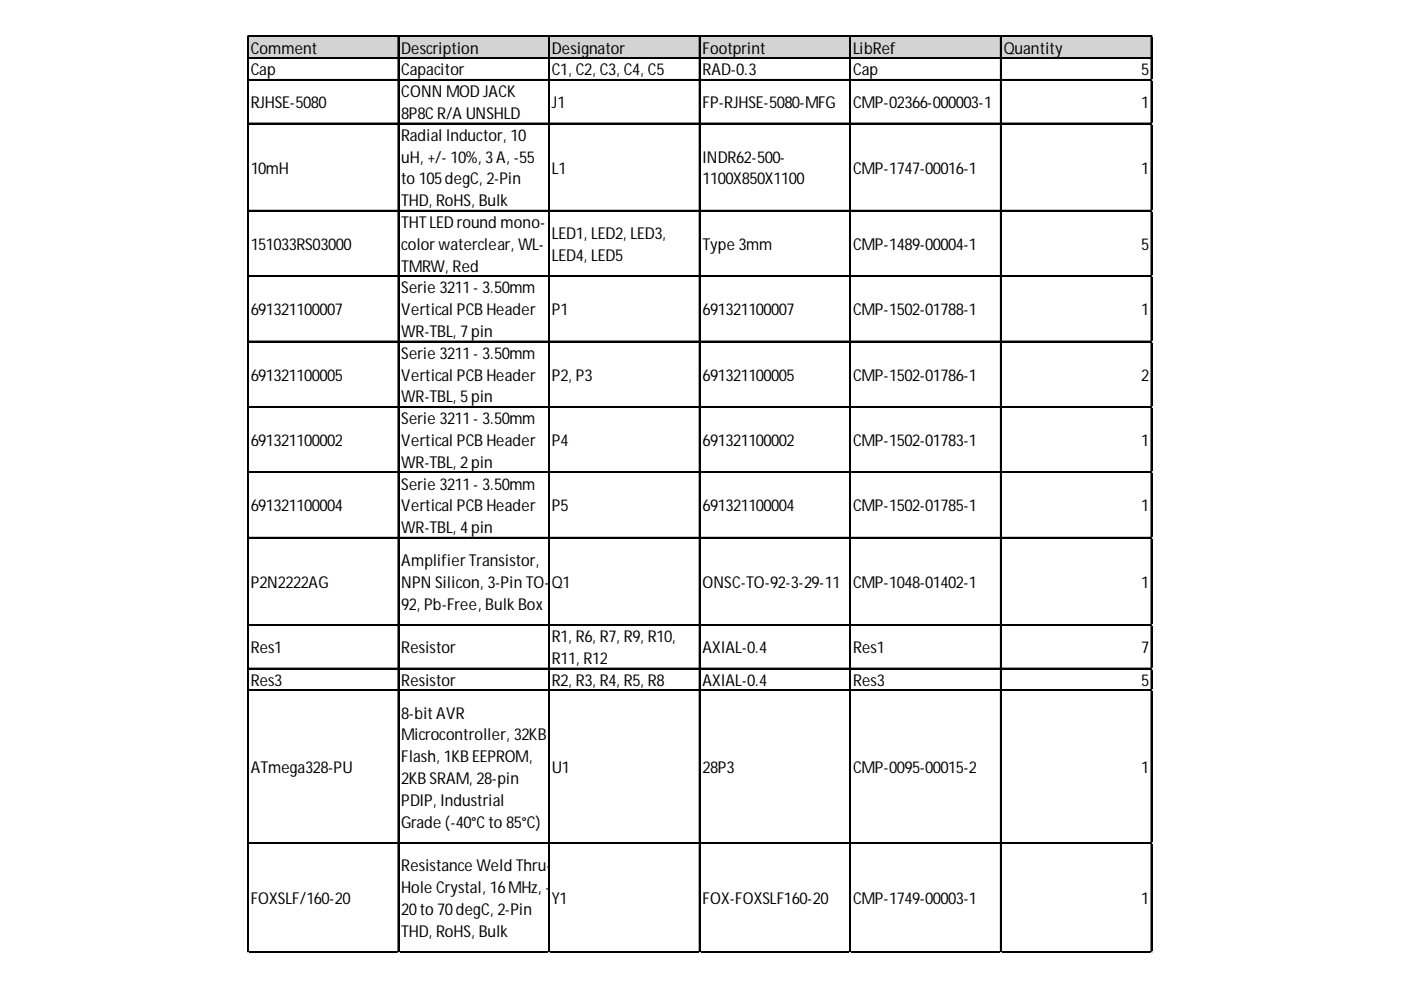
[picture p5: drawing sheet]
<svg xmlns="http://www.w3.org/2000/svg" width="297mm" height="210mm" viewBox="0 0 297 210" stroke-linecap="round" stroke-linejoin="round" font-family="sans-serif">
<defs><g id="words">
<g font-size="3.5">
<text x="53.1" y="11.4">Comment</text>
<text x="85.1" y="11.4">Description</text>
<text x="117" y="11.4">Designator</text>
<text x="148.9" y="11.4">Footprint</text>
<text x="180.9" y="11.4">LibRef</text>
<text x="212.8" y="11.4">Quantity</text>
<text x="53.1" y="16">Cap</text>
<text x="85.1" y="16">Capacitor</text>
<text x="117" y="16">C1, C2, C3, C4, C5</text>
<text x="148.9" y="16">RAD-0.3</text>
<text x="180.9" y="16">Cap</text>
<text x="242" y="16">5</text>
<text x="53.1" y="22.9">RJHSE-5080</text>
<text x="85.1" y="20.6">CONN MOD JACK</text>
<text x="117" y="22.9">J1</text>
<text x="148.9" y="22.9">FP-RJHSE-5080-MFG</text>
<text x="180.9" y="22.9">CMP-02366-000003-1</text>
<text x="242" y="22.9">1</text>
<text x="85.1" y="25.2">8P8CR/A UNSHLD</text>
<text x="85.1" y="29.9">Radial Inductor, 10</text>
<text x="85.1" y="34.5">uH, +/- 10%, 3A, -55</text>
<text x="148.9" y="34.5">INDR62-500-</text>
<text x="53.1" y="36.8">10mH</text>
<text x="85.1" y="39.1">to 105degC, 2-Pin</text>
<text x="117" y="36.8">L1</text>
<text x="148.9" y="39.1">1100X850X1100</text>
<text x="180.9" y="36.8">CMP-1747-00016-1</text>
<text x="242" y="36.8">1</text>
<text x="85.1" y="43.7">THD, RoHS, Bulk</text>
<text x="53.1" y="53">151033RS03000</text>
<text x="85.1" y="48.4">THT LED round mono-</text>
<text x="85.1" y="53">colorwaterclear, WL-</text>
<text x="117" y="50.7">LED1, LED2, LED3,</text>
<text x="148.9" y="53">Type 3mm</text>
<text x="180.9" y="53">CMP-1489-00004-1</text>
<text x="242" y="53">5</text>
<text x="85.1" y="57.6">TMRW, Red</text>
<text x="117" y="55.3">LED4, LED5</text>
<text x="85.1" y="62.2">Serie 3211- 3.50mm</text>
<text x="53.1" y="66.8">691321100007</text>
<text x="85.1" y="66.8">Vertical PCB Header</text>
<text x="85.1" y="71.5">WR-TBL, 7pin</text>
<text x="117" y="66.8">P1</text>
<text x="148.9" y="66.8">691321100007</text>
<text x="180.9" y="66.8">CMP-1502-01788-1</text>
<text x="242" y="66.8">1</text>
<text x="85.1" y="76.1">Serie 3211- 3.50mm</text>
<text x="53.1" y="80.7">691321100005</text>
<text x="85.1" y="80.7">Vertical PCB Header</text>
<text x="117" y="80.7">P2, P3</text>
<text x="148.9" y="80.7">691321100005</text>
<text x="180.9" y="80.7">CMP-1502-01786-1</text>
<text x="242" y="80.7">2</text>
<text x="85.1" y="85.3">WR-TBL, 5pin</text>
<text x="85.1" y="90">Serie 3211- 3.50mm</text>
<text x="53.1" y="94.6">691321100002</text>
<text x="85.1" y="94.6">Vertical PCB Header</text>
<text x="117" y="94.6">P4</text>
<text x="148.9" y="94.6">691321100002</text>
<text x="180.9" y="94.6">CMP-1502-01783-1</text>
<text x="242" y="94.6">1</text>
<text x="85.1" y="99.2">WR-TBL, 2pin</text>
<text x="85.1" y="103.8">Serie 3211- 3.50mm</text>
<text x="53.1" y="108.4">691321100004</text>
<text x="85.1" y="108.4">Vertical PCB Header</text>
<text x="85.1" y="113.1">WR-TBL, 4pin</text>
<text x="117" y="108.4">P5</text>
<text x="148.9" y="108.4">691321100004</text>
<text x="180.9" y="108.4">CMP-1502-01785-1</text>
<text x="242" y="108.4">1</text>
<text x="53.1" y="124.6">P2N2222AG</text>
<text x="85.1" y="120">AmplifierTransistor,</text>
<text x="85.1" y="124.6">NPN Silicon, 3-Pin TO-</text>
<text x="117" y="124.6">Q1</text>
<text x="148.9" y="124.6">ONSC-TO-92-3-29-11</text>
<text x="180.9" y="124.6">CMP-1048-01402-1</text>
<text x="242" y="124.6">1</text>
<text x="85.1" y="129.2">92, Pb-Free, Bulk Box</text>
<text x="117" y="136.2">R1, R6, R7, R9, R10,</text>
<text x="53.1" y="138.5">Res1</text>
<text x="85.1" y="138.5">Resistor</text>
<text x="117" y="140.8">R11, R12</text>
<text x="148.9" y="138.5">AXIAL-0.4</text>
<text x="180.9" y="138.5">Res1</text>
<text x="242" y="138.5">7</text>
<text x="53.1" y="145.4">Res3</text>
<text x="85.1" y="145.4">Resistor</text>
<text x="117" y="145.4">R2, R3, R4, R5, R8</text>
<text x="148.9" y="145.4">AXIAL-0.4</text>
<text x="180.9" y="145.4">Res3</text>
<text x="242" y="145.4">5</text>
<text x="85.1" y="152.4">8-bit AVR</text>
<text x="85.1" y="157">Microcontroller, 32KB</text>
<text x="85.1" y="161.6">Flash, 1KB EEPROM,</text>
<text x="53.1" y="163.9">ATmega328-PU</text>
<text x="85.1" y="166.2">2KB SRAM, 28-pin</text>
<text x="117" y="163.9">U1</text>
<text x="148.9" y="163.9">28P3</text>
<text x="180.9" y="163.9">CMP-0095-00015-2</text>
<text x="242" y="163.9">1</text>
<text x="85.1" y="170.9">PDIP, Industrial</text>
<text x="85.1" y="175.5">Grade (-40°Cto 85°C)</text>
<text x="85.1" y="184.7">Resistance Weld Thru-</text>
<text x="53.1" y="191.7">FOXSLF/160-20</text>
<text x="85.1" y="189.3">Hole Crystal, 16MHz, -</text>
<text x="117" y="191.7">Y1</text>
<text x="148.9" y="191.7">FOX-FOXSLF160-20</text>
<text x="180.9" y="191.7">CMP-1749-00003-1</text>
<text x="242" y="191.7">1</text>
<text x="85.1" y="194">20to 70degC, 2-Pin</text>
<text x="85.1" y="198.6">THD, RoHS, Bulk</text>
</g>
</g></defs>
<path d="M52.6 7.8h191.7v4.7h-191.7z" fill="#d3d3d3"/>
<g fill="none" stroke="#000" stroke-width=".23">
<path d="M52.5 7.6v194.4M52.6 7.6v194.4M52.7 7.6h191.6M52.7 7.7h191.6M52.7 12.2h191.6M52.7 12.3h191.6M52.7 16.9h191.6M52.7 17h191.6M84.4 7.8v194.2M84.5 7.8v194.2M116.3 7.8v194.2M116.4 7.8v194.2"/>
<path d="M148.2 7.8v194.2M148.4 7.8v194.2M180.2 7.8v194.2M180.3 7.8v194.2M212.1 7.8v194.2M212.2 7.8v194.2M244 7.8v194.2M244.2 7.8v194.2M52.7 26.1h191.6M52.7 26.2h191.6M52.7 44.6h191.6M52.7 44.7h191.6"/>
<path d="M52.7 58.5h191.6M52.7 58.6h191.6M52.7 72.3h191.6M52.7 72.4h191.6M52.7 86.2h191.6M52.7 86.3h191.6M52.7 100.1h191.6M52.7 100.2h191.6M52.7 113.9h191.6M52.7 114h191.6M52.7 132.4h191.6M52.7 132.5h191.6"/>
<path d="M52.7 141.7h191.6M52.7 141.8h191.6M52.7 146.3h191.6M52.7 146.4h191.6M52.7 178.6h191.6M52.7 178.8h191.6M52.7 201.8h191.6M52.7 201.9h191.6"/>
</g>
<path d="M52.5 202h.1" fill="none" stroke="#d4d4d4" stroke-width=".23"/>
<path d="M52.5 202h.2z" fill="#d4d4d4"/>
<path d="M84.4 202h.1" fill="none" stroke="#d4d4d4" stroke-width=".23"/>
<path d="M84.4 202h.2z" fill="#d4d4d4"/>
<path d="M116.3 202h.1" fill="none" stroke="#d4d4d4" stroke-width=".23"/>
<path d="M116.3 202h.2z" fill="#d4d4d4"/>
<path d="M148.2 202h.1" fill="none" stroke="#d4d4d4" stroke-width=".23"/>
<path d="M148.2 202h.3z" fill="#d4d4d4"/>
<path d="M180.2 202h.1" fill="none" stroke="#d4d4d4" stroke-width=".23"/>
<path d="M180.2 202h.2z" fill="#d4d4d4"/>
<path d="M212.1 202h.1" fill="none" stroke="#d4d4d4" stroke-width=".23"/>
<path d="M212.1 202h.2z" fill="#d4d4d4"/>
<path d="M244 202h.1" fill="none" stroke="#d4d4d4" stroke-width=".23"/>
<path d="M244 202h.3z" fill="#d4d4d4"/>
<path d="M244.3 16.9h.1" fill="none" stroke="#d4d4d4" stroke-width=".23"/>
<path d="M244.3 16.9v.2z" fill="#d4d4d4"/>
<path d="M244.3 26.1h.1" fill="none" stroke="#d4d4d4" stroke-width=".23"/>
<path d="M244.3 26.1v.2z" fill="#d4d4d4"/>
<path d="M244.3 44.6h.1" fill="none" stroke="#d4d4d4" stroke-width=".23"/>
<path d="M244.3 44.6v.2z" fill="#d4d4d4"/>
<path d="M244.3 58.5h.1" fill="none" stroke="#d4d4d4" stroke-width=".23"/>
<path d="M244.3 58.5v.2z" fill="#d4d4d4"/>
<path d="M244.3 72.3h.1" fill="none" stroke="#d4d4d4" stroke-width=".23"/>
<path d="M244.3 72.3v.3z" fill="#d4d4d4"/>
<path d="M244.3 86.2h.1" fill="none" stroke="#d4d4d4" stroke-width=".23"/>
<path d="M244.3 86.2v.2z" fill="#d4d4d4"/>
<path d="M244.3 100.1h.1" fill="none" stroke="#d4d4d4" stroke-width=".23"/>
<path d="M244.3 100.1v.2z" fill="#d4d4d4"/>
<path d="M244.3 113.9h.1" fill="none" stroke="#d4d4d4" stroke-width=".23"/>
<path d="M244.3 113.9v.3z" fill="#d4d4d4"/>
<path d="M244.3 132.4h.1" fill="none" stroke="#d4d4d4" stroke-width=".23"/>
<path d="M244.3 132.4v.2z" fill="#d4d4d4"/>
<path d="M244.3 141.7h.1" fill="none" stroke="#d4d4d4" stroke-width=".23"/>
<path d="M244.3 141.7v.2z" fill="#d4d4d4"/>
<path d="M244.3 146.3h.1" fill="none" stroke="#d4d4d4" stroke-width=".23"/>
<path d="M244.3 146.3v.2z" fill="#d4d4d4"/>
<path d="M244.3 178.6h.1" fill="none" stroke="#d4d4d4" stroke-width=".23"/>
<path d="M244.3 178.6v.3z" fill="#d4d4d4"/>
<path d="M244.3 201.8h.1" fill="none" stroke="#d4d4d4" stroke-width=".23"/>
<path d="M244.3 201.8v.2z" fill="#d4d4d4"/>
<use href="#words"/>
</svg>
